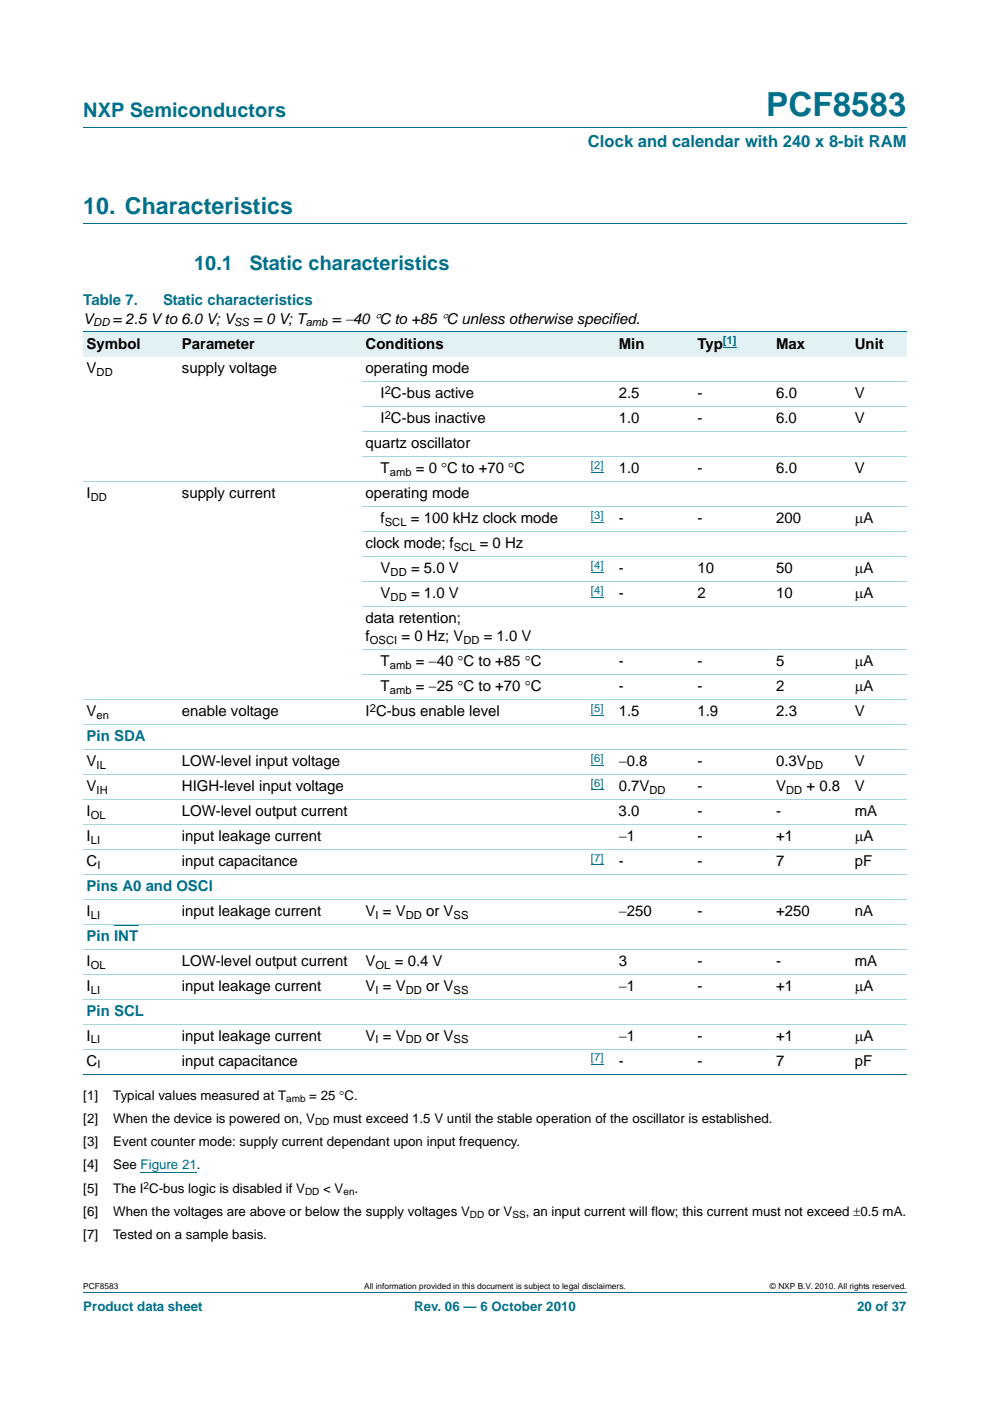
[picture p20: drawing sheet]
<svg xmlns="http://www.w3.org/2000/svg" width="210mm" height="297mm" viewBox="0 0 210 297" stroke-linecap="round" stroke-linejoin="round" font-family="sans-serif">
<defs><g id="words">
<text font-size="7" fill="#00708a" x="162.5" y="24.6">PCF8583</text>
<text font-size="4.9" fill="#00708a" x="17.7" y="45.4">10. Characteristics</text>
<g font-size="4.2" fill="#00708a">
<text x="17.7" y="24.9">NXP Semiconductors</text>
<text x="41.2" y="57.3">10.1</text>
<text x="53" y="57.3">Static characteristics</text>
</g>
<text font-size="3.5" fill="#00708a" x="124.7" y="31.1">Clock and calendar with 240 x 8-bit RAM</text>
<g font-size="3.2" fill="#00708a">
<text x="17.7" y="64.7">Table 7.</text>
<text x="34.6" y="64.7">Static characteristics</text>
<text x="18.4" y="157.2">Pin SDA</text>
<text x="18.4" y="188.9">Pins A0 and OSCI</text>
<text x="18.4" y="199.5">Pin INT</text>
<text x="18.4" y="215.4">Pin SCL</text>
</g>
<g font-size="3.2">
<text x="17.7" y="68.6">V</text>
<text x="23.9" y="68.6">= 2.5 Vto 6.0 V; V</text>
<text x="53.7" y="68.6">= 0 V; T</text>
<text x="70.4" y="68.6">= −40 °C to +85 °C unless otherwise specified.</text>
<text x="18.4" y="73.9">Symbol</text>
<text x="38.6" y="73.9">Parameter</text>
<text x="77.6" y="73.9">Conditions</text>
<text x="131.2" y="73.9">Min</text>
<text x="147.9" y="73.9">Typ</text>
<text x="164.6" y="73.9">Max</text>
<text x="181.3" y="73.9">Unit</text>
<text x="18.4" y="79.2">V</text>
<text x="38.6" y="79.2">supply voltage</text>
<text x="77.5" y="79.2">operating mode</text>
<text x="80.7" y="84.5">I C-bus active</text>
<text x="80.7" y="89.8">I C-bus inactive</text>
<text x="131.2" y="89.8">1.0</text>
<text x="131.2" y="84.5">2.5</text>
<text x="147.9" y="89.8">-</text>
<text x="147.9" y="84.5">-</text>
<text x="164.6" y="89.8">6.0</text>
<text x="164.6" y="84.5">6.0</text>
<text x="181.3" y="89.8">V</text>
<text x="181.3" y="84.5">V</text>
<text x="77.6" y="95.1">quartz oscillator</text>
<text x="80.7" y="100.4">T</text>
<text x="88.2" y="100.4">= 0 °C to +70 °C</text>
<text x="131.2" y="100.4">1.0</text>
<text x="147.9" y="100.4">-</text>
<text x="164.6" y="100.4">6.0</text>
<text x="181.3" y="100.4">V</text>
<text x="18.4" y="105.6">I</text>
<text x="38.6" y="105.6">supply current</text>
<text x="77.5" y="105.6">operating mode</text>
<text x="80.7" y="110.9">f</text>
<text x="87.1" y="110.9">= 100 kHz clock mode</text>
<text x="131.2" y="110.9">-</text>
<text x="147.9" y="110.9">-</text>
<text x="164.6" y="110.9">200</text>
<text x="181.3" y="110.9">μA</text>
<text x="77.6" y="116.2">clock mode; f</text>
<text x="101.7" y="116.2">= 0 Hz</text>
<text x="80.7" y="121.5">V</text>
<text x="87.2" y="121.5">= 5.0 V</text>
<text x="131.2" y="121.5">-</text>
<text x="147.9" y="121.5">10</text>
<text x="164.6" y="121.5">50</text>
<text x="181.3" y="121.5">μA</text>
<text x="80.7" y="126.8">V</text>
<text x="87.2" y="126.8">= 1.0 V</text>
<text x="131.2" y="126.8">-</text>
<text x="147.9" y="126.8">2</text>
<text x="164.6" y="126.8">10</text>
<text x="181.3" y="126.8">μA</text>
<text x="77.6" y="132.1">data retention;</text>
<text x="77.6" y="136">f</text>
<text x="85.2" y="136">= 0 Hz; V</text>
<text x="102.6" y="136">= 1.0 V</text>
<text x="80.7" y="141.3">T</text>
<text x="88.2" y="141.3">= −40 °C to +85 °C</text>
<text x="131.2" y="141.3">-</text>
<text x="147.9" y="141.3">-</text>
<text x="164.6" y="141.3">5</text>
<text x="181.3" y="141.3">μA</text>
<text x="80.7" y="146.6">T</text>
<text x="88.2" y="146.6">= −25 °C to +70 °C</text>
<text x="131.2" y="146.6">-</text>
<text x="147.9" y="146.6">-</text>
<text x="164.6" y="146.6">2</text>
<text x="181.3" y="146.6">μA</text>
<text x="18.4" y="151.9">V</text>
<text x="38.6" y="151.9">enable voltage</text>
<text x="77.5" y="151.9">I C-bus enable level</text>
<text x="131.2" y="151.9">1.5</text>
<text x="147.9" y="151.9">1.9</text>
<text x="164.6" y="151.9">2.3</text>
<text x="181.3" y="151.9">V</text>
<text x="18.4" y="162.5">V</text>
<text x="18.4" y="167.7">V</text>
<text x="38.6" y="162.5">LOW-level input voltage</text>
<text x="38.6" y="167.7">HIGH-level input voltage</text>
<text x="131.2" y="162.5">−0.8</text>
<text x="131.2" y="167.7">0.7V</text>
<text x="147.9" y="167.7">-</text>
<text x="147.9" y="162.5">-</text>
<text x="164.6" y="167.7">V</text>
<text x="164.6" y="162.5">0.3V</text>
<text x="171.1" y="167.7">+ 0.8</text>
<text x="181.3" y="162.5">V</text>
<text x="181.3" y="167.7">V</text>
<text x="18.4" y="173">I</text>
<text x="38.6" y="173">LOW-level output current</text>
<text x="131.2" y="173">3.0</text>
<text x="147.9" y="173">-</text>
<text x="164.6" y="173">-</text>
<text x="181.3" y="173">mA</text>
<text x="18.4" y="178.3">I</text>
<text x="38.6" y="178.3">input leakage current</text>
<text x="131.2" y="178.3">−1</text>
<text x="147.9" y="178.3">-</text>
<text x="164.6" y="178.3">+1</text>
<text x="181.3" y="178.3">μA</text>
<text x="18.4" y="183.6">C</text>
<text x="38.6" y="183.6">input capacitance</text>
<text x="131.2" y="183.6">-</text>
<text x="147.9" y="183.6">-</text>
<text x="164.6" y="183.6">7</text>
<text x="181.3" y="183.6">pF</text>
<text x="18.4" y="194.2">I</text>
<text x="38.6" y="194.2">input leakage current</text>
<text x="77.5" y="194.2">V = V</text>
<text x="90.4" y="194.2">or V</text>
<text x="131.2" y="194.2">−250</text>
<text x="147.9" y="194.2">-</text>
<text x="164.6" y="194.2">+250</text>
<text x="181.3" y="194.2">nA</text>
<text x="18.4" y="204.8">I</text>
<text x="38.6" y="204.8">LOW-level output current</text>
<text x="77.5" y="204.8">V</text>
<text x="83.7" y="204.8">= 0.4 V</text>
<text x="131.2" y="204.8">3</text>
<text x="147.9" y="204.8">-</text>
<text x="164.6" y="204.8">-</text>
<text x="181.3" y="204.8">mA</text>
<text x="18.4" y="210.1">I</text>
<text x="38.6" y="210.1">input leakage current</text>
<text x="77.5" y="210.1">V = V</text>
<text x="90.4" y="210.1">or V</text>
<text x="131.2" y="210.1">−1</text>
<text x="147.9" y="210.1">-</text>
<text x="164.6" y="210.1">+1</text>
<text x="181.3" y="210.1">μA</text>
<text x="18.4" y="220.7">I</text>
<text x="38.6" y="220.7">input leakage current</text>
<text x="77.5" y="220.7">V = V</text>
<text x="90.4" y="220.7">or V</text>
<text x="131.2" y="220.7">−1</text>
<text x="147.9" y="220.7">-</text>
<text x="164.6" y="220.7">+1</text>
<text x="181.3" y="220.7">μA</text>
<text x="18.4" y="226">C</text>
<text x="38.6" y="226">input capacitance</text>
<text x="131.2" y="226">-</text>
<text x="147.9" y="226">-</text>
<text x="164.6" y="226">7</text>
<text x="181.3" y="226">pF</text>
</g>
<g font-size="2.8">
<text x="17.7" y="233.1">[1]</text>
<text x="24" y="233.1">Typical values measured at T</text>
<text x="65.6" y="233.1">= 25 °C.</text>
<text x="17.7" y="238.1">[2]</text>
<text x="24" y="238.1">When the device is powered on, V</text>
<text x="70.7" y="238.1">must exceed 1.5 V until the stable operation of the oscillator is established.</text>
<text x="17.7" y="243">[3]</text>
<text x="24" y="243">Event counter mode: supply current dependant upon input frequency.</text>
<text x="17.7" y="247.9">[4]</text>
<text x="24" y="247.9">See Figure 21.</text>
<text x="17.7" y="252.9">[5]</text>
<text x="17.7" y="257.8">[6]</text>
<text x="24" y="257.8">When the voltages are above or below the supply voltages V</text>
<text x="24" y="252.9">The I C-bus logic is disabled if V</text>
<text x="68.5" y="252.9">&lt; V</text>
<text x="75.2" y="252.9">.</text>
<text x="103.5" y="257.8">or V</text>
<text x="111.5" y="257.8">, an input current will flow; this current must not exceed ±0.5 mA.</text>
<text x="17.7" y="262.8">[7]</text>
<text x="24" y="262.8">Tested on a sample basis.</text>
</g>
<g font-size="2.8" fill="#00708a">
<text x="17.7" y="277.9">Product data sheet</text>
<text x="87.8" y="277.9">Rev. 06 — 6 October 2010</text>
<text x="181.8" y="277.9">20 of 37</text>
</g>
<g font-size="2.4">
<text x="19.8" y="69.2">DD</text>
<text x="49.7" y="69.2">SS</text>
<text x="64.8" y="69.2">amb</text>
<text x="20.5" y="79.8">DD</text>
<text x="81.6" y="83.5">2</text>
<text x="81.6" y="88.8">2</text>
<text x="82.7" y="100.9">amb</text>
<text x="19.3" y="106.2">DD</text>
<text x="81.6" y="111.5">SCL</text>
<text x="96.2" y="116.8">SCL</text>
<text x="82.8" y="122.1">DD</text>
<text x="82.8" y="127.4">DD</text>
<text x="78.4" y="136.6">OSCI</text>
<text x="98.3" y="136.6">DD</text>
<text x="82.7" y="141.9">amb</text>
<text x="82.7" y="147.2">amb</text>
<text x="20.5" y="152.4">en</text>
<text x="78.4" y="150.9">2</text>
<text x="20.5" y="163">IL</text>
<text x="171.2" y="163">DD</text>
<text x="19.3" y="173.6">OL</text>
<text x="20.5" y="168.3">IH</text>
<text x="137.8" y="168.3">DD</text>
<text x="166.7" y="168.3">DD</text>
<text x="19.3" y="178.9">LI</text>
<text x="20.7" y="184.2">I</text>
<text x="19.3" y="194.8">LI</text>
<text x="79.7" y="194.8">I</text>
<text x="86.1" y="194.8">DD</text>
<text x="96.2" y="194.8">SS</text>
<text x="19.3" y="205.4">OL</text>
<text x="79.7" y="205.4">OL</text>
<text x="19.3" y="210.7">LI</text>
<text x="79.7" y="210.7">I</text>
<text x="86.1" y="210.7">DD</text>
<text x="96.2" y="210.7">SS</text>
<text x="19.3" y="221.2">LI</text>
<text x="79.7" y="221.2">I</text>
<text x="86.1" y="221.2">DD</text>
<text x="96.2" y="221.2">SS</text>
<text x="20.7" y="226.5">I</text>
</g>
<g font-size="2.4" fill="#00f">
<text x="153.3" y="72.9">[1]</text>
<text x="125.3" y="99.4">[2]</text>
<text x="125.3" y="110">[3]</text>
<text x="125.3" y="120.6">[4]</text>
<text x="125.3" y="125.9">[4]</text>
<text x="125.3" y="150.9">[5]</text>
<text x="125.3" y="161.5">[6]</text>
<text x="125.3" y="166.8">[6]</text>
<text x="125.3" y="182.7">[7]</text>
<text x="125.3" y="225">[7]</text>
</g>
<g font-size="2.1">
<text x="60.7" y="233.6">amb</text>
<text x="66.8" y="238.6">DD</text>
<text x="30.5" y="252">2</text>
<text x="64.7" y="253.4">DD</text>
<text x="72.9" y="253.4">en</text>
<text x="99.7" y="258.3">DD</text>
<text x="108.7" y="258.3">SS</text>
</g>
<g font-size="1.8">
<text x="17.7" y="273.3">PCF8583</text>
<text x="77.3" y="273.3">All information provided in this document is subject to legal disclaimers.</text>
<text x="163.3" y="273.3">© NXP B.V. 2010. All rights reserved.</text>
</g>
</g></defs>
<path d="M17.7 27h174.6M17.7 47.4h174.6M17.7 273.9h174.6" fill="none" stroke="#00708a" stroke-width=".21"/>
<path d="M29.8 248.6h11.9" fill="none" stroke="#00f" stroke-width=".21"/>
<g fill="#e2f1f4">
<path d="M17.7 70.4h20.2v5.3h-20.2z"/>
<path d="M37.9 70.4h39v5.3h-39z"/>
<path d="M76.9 70.4h47.8v5.3h-47.8z"/>
<path d="M124.7 70.4h22.5v5.3h-22.5z"/>
<path d="M147.2 70.4h16.7v5.3h-16.7z"/>
</g>
<path d="M153.3 73.7h2.9" fill="none" stroke="#00f" stroke-width=".21"/>
<g fill="#e2f1f4">
<path d="M163.9 70.4h16.7v5.3h-16.7z"/>
<path d="M180.6 70.4h11.7v5.3h-11.7z"/>
</g>
<path d="M125.3 100.1h2.7M125.3 110.7h2.7M125.3 121.3h2.7M125.3 126.6h2.7M125.3 151.6h2.7M125.3 162.2h2.7M125.3 167.5h2.7M125.3 183.4h2.7M125.3 225.7h2.7" fill="none" stroke="#00f" stroke-width=".21"/>
<path d="M24.2 196.2h5.1" fill="none" stroke="#00708a" stroke-width=".34"/>
<path d="M17.7 70.4h174.6M17.7 227.7h174.6" fill="none" stroke="#00708a" stroke-width=".21"/>
<g fill="none" stroke="#a5d5dc" stroke-width=".21">
<path d="M76.9 81h115.4M76.9 86.3h115.4M76.9 91.5h115.4M76.9 96.8h115.4M17.7 102.1h174.6M76.9 107.4h115.4M76.9 112.7h115.4M76.9 118h115.4M76.9 123.3h115.4M76.9 128.6h115.4M76.9 137.8h115.4M17.7 148.3h174.6"/>
<path d="M17.7 153.6h174.6M17.7 158.9h174.6M76.9 143h115.4M17.7 164.2h174.6M17.7 169.5h174.6M17.7 174.8h174.6M17.7 180.1h174.6M17.7 185.4h174.6M17.7 190.7h174.6M17.7 196h174.6M17.7 201.3h174.6M17.7 206.5h174.6"/>
<path d="M17.7 211.8h174.6M17.7 217.1h174.6M17.7 222.4h174.6"/>
</g>
<use href="#words"/>
</svg>
